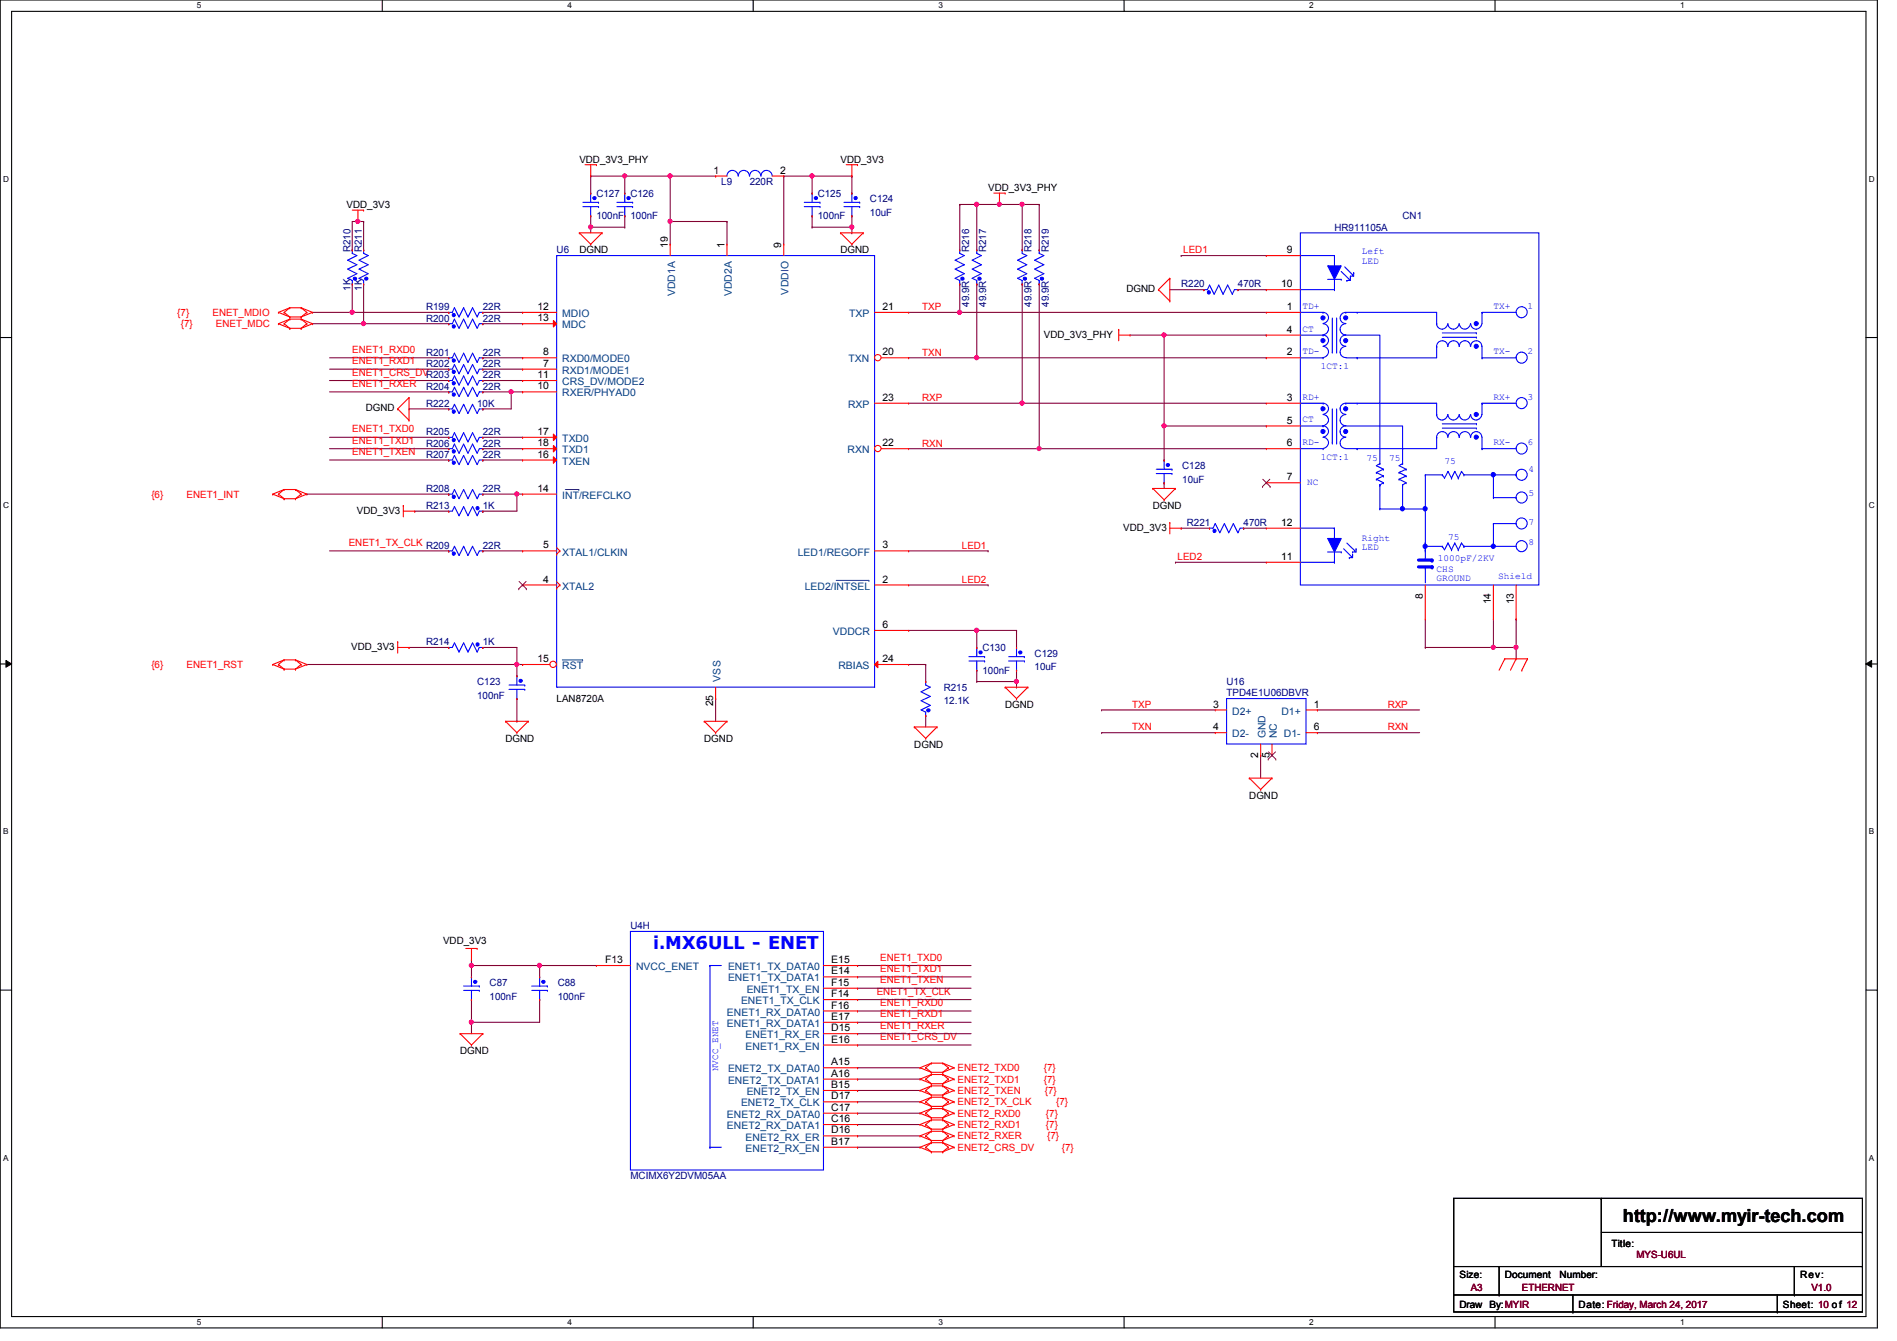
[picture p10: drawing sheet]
<svg xmlns="http://www.w3.org/2000/svg" width="297mm" height="210mm" viewBox="0 0 297 210" stroke-linecap="round" stroke-linejoin="round" font-family="sans-serif">
<defs><g id="words">
<text font-size="2.8" fill="#00f" x="102.3" y="148.5">i.MX6ULL - ENET</text>
<text font-size="2.8" x="254.1" y="191.3">http://www.myir-tech.com</text>
<g font-size="1.6">
<text x="90.7" y="25.4">VDD_3V3_PHY</text>
<text x="111.7" y="27.2">1</text>
<text x="122.2" y="27.2">2</text>
<text x="131.6" y="25.4">VDD_3V3</text>
<text x="154.7" y="29.9">VDD_3V3_PHY</text>
<text x="54.3" y="32.6">VDD_3V3</text>
<text x="90.7" y="39.7">DGND</text>
<text x="104.6" y="38.8" transform="rotate(-90 104.6 38.8)">19</text>
<text x="113.5" y="38.8" transform="rotate(-90 113.5 38.8)">1</text>
<text x="122.3" y="38.8" transform="rotate(-90 122.3 38.8)">9</text>
<text x="131.6" y="39.7">DGND</text>
<text x="201.5" y="39.6">9</text>
<text x="176.4" y="45.7">DGND</text>
<text x="200.6" y="45">10</text>
<text x="84.2" y="48.5">12</text>
<text x="84.2" y="50.3">13</text>
<text x="138.2" y="48.5">21</text>
<text x="163.4" y="52.8">VDD_3V3_PHY</text>
<text x="201.5" y="48.5">1</text>
<text x="201.5" y="52.1">4</text>
<text x="84.2" y="59.2">11</text>
<text x="85" y="57.4">7</text>
<text x="85" y="55.6">8</text>
<text x="138.2" y="55.6">20</text>
<text x="201.5" y="55.6">2</text>
<text x="57.3" y="64.4">DGND</text>
<text x="84.2" y="61">10</text>
<text x="138.2" y="62.7">23</text>
<text x="201.5" y="62.7">3</text>
<text x="84.2" y="71.6">16</text>
<text x="84.2" y="68.1">17</text>
<text x="84.2" y="69.8">18</text>
<text x="138.2" y="69.8">22</text>
<text x="201.5" y="69.8">6</text>
<text x="201.5" y="66.3">5</text>
<text x="84.2" y="77">14</text>
<text x="201.5" y="75.2">7</text>
<text x="55.9" y="80.4">VDD_3V3</text>
<text x="175.9" y="83.1">VDD_3V3</text>
<text x="180.5" y="79.7">DGND</text>
<text x="200.6" y="82.3">12</text>
<text x="85" y="85.9">5</text>
<text x="138.2" y="85.9">3</text>
<text x="200.6" y="87.6">11</text>
<text x="85" y="91.2">4</text>
<text x="138.2" y="91.2">2</text>
<text x="222.8" y="93.7" transform="rotate(-90 222.8 93.7)">8</text>
<text x="233.5" y="94.6" transform="rotate(-90 233.5 94.6)">14</text>
<text x="237" y="94.6" transform="rotate(-90 237 94.6)">13</text>
<text x="55" y="101.7">VDD_3V3</text>
<text x="138.2" y="98.3">6</text>
<text x="84.2" y="103.6">15</text>
<text x="138.2" y="103.6">24</text>
<text x="87.2" y="109.9">LAN8720A</text>
<text x="111.7" y="110.6" transform="rotate(-90 111.7 110.6)">25</text>
<text x="157.4" y="110.8">DGND</text>
<text x="189.9" y="110.7">3</text>
<text x="205.7" y="110.7">1</text>
<text x="79.2" y="116.1">DGND</text>
<text x="110.3" y="116.1">DGND</text>
<text x="143.2" y="117">DGND</text>
<text x="189.9" y="114.3">4</text>
<text x="197" y="118.6" transform="rotate(-90 197 118.6)">2</text>
<text x="198.8" y="118.6" transform="rotate(-90 198.8 118.6)">5</text>
<text x="205.7" y="114.3">6</text>
<text x="195.6" y="125">DGND</text>
<text x="69.4" y="147.8">VDD_3V3</text>
<text x="94.7" y="150.7">F13</text>
<text x="130.2" y="150.7">E15</text>
<text x="130.2" y="152.5">E14</text>
<text x="130.2" y="154.3">F15</text>
<text x="130.2" y="159.6">E17</text>
<text x="130.2" y="156.1">F14</text>
<text x="130.2" y="161.4">D15</text>
<text x="130.2" y="157.9">F16</text>
<text x="72" y="165">DGND</text>
<text x="130.2" y="163.2">E16</text>
<text x="130.2" y="166.8">A15</text>
<text x="130.2" y="168.5">A16</text>
<text x="130.2" y="170.3">B15</text>
<text x="130.2" y="172.1">D17</text>
<text x="130.2" y="173.9">C17</text>
<text x="130.2" y="175.6">C16</text>
<text x="130.2" y="177.4">D16</text>
<text x="130.2" y="179.2">B17</text>
<text x="252.3" y="195.2">Title:</text>
<text x="228.5" y="200">Size:</text>
<text x="235.6" y="200">Document</text>
<text x="244.2" y="200">Number:</text>
<text x="281.9" y="200">Rev:</text>
<text x="228.5" y="204.7">Draw By:MYIR</text>
<text x="247.2" y="204.7">Date: Friday, March 24, 2017</text>
<text x="279.2" y="204.7">Sheet: 10 o f 12</text>
</g>
<g font-size="1.6" fill="#000080">
<text x="112.9" y="29">L9</text>
<text x="117.4" y="29">220R</text>
<text x="93.4" y="30.8">C127</text>
<text x="93.4" y="34.3">100nF 100nF</text>
<text x="98.7" y="30.8">C126</text>
<text x="128.1" y="30.8">C125</text>
<text x="128.1" y="34.3">100nF</text>
<text x="136.2" y="31.7">C124</text>
<text x="136.2" y="33.8">10uF</text>
<text x="219.6" y="34.3">CN1</text>
<text x="54.9" y="39.5" transform="rotate(-90 54.9 39.5)">R210</text>
<text x="56.6" y="39.5" transform="rotate(-90 56.6 39.5)">R211</text>
<text x="87.2" y="39.7">U6</text>
<text x="151.8" y="39.5" transform="rotate(-90 151.8 39.5)">R216</text>
<text x="154.4" y="39.5" transform="rotate(-90 154.4 39.5)">R217</text>
<text x="161.5" y="39.5" transform="rotate(-90 161.5 39.5)">R218</text>
<text x="164.2" y="39.5" transform="rotate(-90 164.2 39.5)">R219</text>
<text x="209" y="36.1">HR911105A</text>
<text x="54.9" y="45.5" transform="rotate(-90 54.9 45.5)">1K</text>
<text x="56.6" y="45.5" transform="rotate(-90 56.6 45.5)">1K</text>
<text x="185" y="45">R220</text>
<text x="193.8" y="45">470R</text>
<text x="66.7" y="48.6">R199</text>
<text x="66.7" y="50.3">R200</text>
<text x="75.6" y="48.6">22R</text>
<text x="75.6" y="50.3">22R</text>
<text x="151.8" y="48" transform="rotate(-90 151.8 48)">49.9R</text>
<text x="154.4" y="48" transform="rotate(-90 154.4 48)">49.9R</text>
<text x="161.5" y="48" transform="rotate(-90 161.5 48)">49.9R</text>
<text x="164.2" y="48" transform="rotate(-90 164.2 48)">49.9R</text>
<text x="66.7" y="59.2">R203</text>
<text x="66.7" y="55.7">R201</text>
<text x="66.7" y="57.4">R202</text>
<text x="75.6" y="59.2">22R</text>
<text x="75.6" y="55.7">22R</text>
<text x="75.6" y="57.4">22R</text>
<text x="66.7" y="63.7">R222</text>
<text x="66.7" y="61">R204</text>
<text x="74.7" y="63.7">10K</text>
<text x="75.6" y="61">22R</text>
<text x="66.7" y="68.1">R205</text>
<text x="66.7" y="69.9">R206</text>
<text x="66.7" y="71.7">R207</text>
<text x="75.6" y="68.1">22R</text>
<text x="75.6" y="69.9">22R</text>
<text x="75.6" y="71.7">22R</text>
<text x="66.7" y="77">R208</text>
<text x="75.6" y="77">22R</text>
<text x="185.1" y="73.4">C128</text>
<text x="185.1" y="75.6">10uF</text>
<text x="66.7" y="79.7">R213</text>
<text x="75.6" y="79.7">1K</text>
<text x="185.8" y="82.3">R221</text>
<text x="194.7" y="82.3">470R</text>
<text x="66.7" y="85.9">R209</text>
<text x="75.6" y="85.9">22R</text>
<text x="66.7" y="101">R214</text>
<text x="75.6" y="101">1K</text>
<text x="153.8" y="101.9">C130</text>
<text x="74.7" y="107.2">C123</text>
<text x="153.8" y="105.5">100nF</text>
<text x="162" y="102.8">C129</text>
<text x="162" y="104.9">10uF</text>
<text x="192.1" y="107.2">U16</text>
<text x="74.7" y="109.3">100nF</text>
<text x="147.8" y="108.1">R215</text>
<text x="147.8" y="110.2">12.1K</text>
<text x="192.1" y="109">TPD4E1U06DBVR</text>
<text x="98.7" y="145.5">U4H</text>
<text x="76.7" y="154.3">C87</text>
<text x="87.3" y="154.3">C88</text>
<text x="76.7" y="156.5">100nF</text>
<text x="87.3" y="156.5">100nF</text>
<text x="98.7" y="184.6">MCIMX6Y2DVM05AA</text>
</g>
<g font-size="1.6" fill="#f00">
<text x="185.3" y="39.7">LED1</text>
<text x="27.8" y="49.4">{7}</text>
<text x="28.3" y="51.2">{7}</text>
<text x="33.3" y="49.4">ENET_MDIO</text>
<text x="33.8" y="51.2">ENET_MDC</text>
<text x="144.4" y="48.6">TXP</text>
<text x="55.2" y="55.2">ENET1_RXD0</text>
<text x="55.2" y="57">ENET1_RXD1</text>
<text x="55.2" y="58.8">ENET1_CRS_DV</text>
<text x="144.4" y="55.7">TXN</text>
<text x="55.2" y="60.6">ENET1_RXER</text>
<text x="144.4" y="62.8">RXP</text>
<text x="55.2" y="67.7">ENET1_TXD0</text>
<text x="55.2" y="69.5">ENET1_TXD1</text>
<text x="55.2" y="71.2">ENET1_TXEN</text>
<text x="144.4" y="69.9">RXN</text>
<text x="23.7" y="77.9">{6}</text>
<text x="29.2" y="77.9">ENET1_INT</text>
<text x="54.6" y="85.5">ENET1_TX_CLK</text>
<text x="150.6" y="85.9">LED1</text>
<text x="184.4" y="87.7">LED2</text>
<text x="150.6" y="91.2">LED2</text>
<text x="23.7" y="104.6">{6}</text>
<text x="29.2" y="104.6">ENET1_RST</text>
<text x="177.3" y="110.8">TXP</text>
<text x="217.3" y="110.8">RXP</text>
<text x="177.3" y="114.3">TXN</text>
<text x="217.3" y="114.3">RXN</text>
<text x="137.3" y="155.7">ENET1_TX_CLK</text>
<text x="137.8" y="150.4">ENET1_TXD0</text>
<text x="137.8" y="152.1">ENET1_TXD1</text>
<text x="137.8" y="153.9">ENET1_TXEN</text>
<text x="137.8" y="157.5">ENET1_RXD0</text>
<text x="137.8" y="159.3">ENET1_RXD1</text>
<text x="137.8" y="161">ENET1_RXER</text>
<text x="137.8" y="162.8">ENET1_CRS_DV</text>
<text x="149.9" y="167.7">ENET2_TXD0</text>
<text x="163.4" y="167.7">{7}</text>
<text x="149.9" y="169.5">ENET2_TXD1</text>
<text x="149.9" y="171.2">ENET2_TXEN</text>
<text x="149.9" y="173">ENET2_TX_CLK</text>
<text x="163.4" y="169.5">{7}</text>
<text x="163.6" y="171.2">{7}</text>
<text x="165.4" y="173">{7}</text>
<text x="149.9" y="174.8">ENET2_RXD0</text>
<text x="149.9" y="176.6">ENET2_RXD1</text>
<text x="149.9" y="178.4">ENET2_RXER</text>
<text x="163.8" y="174.8">{7}</text>
<text x="163.8" y="176.6">{7}</text>
<text x="164" y="178.4">{7}</text>
<text x="149.9" y="180.1">ENET2_CRS_DV</text>
<text x="166.3" y="180.1">{7}</text>
</g>
<g font-size="1.6" fill="#004080">
<text x="105.7" y="46.4" transform="rotate(-90 105.7 46.4)">VDD1A</text>
<text x="114.6" y="46.4" transform="rotate(-90 114.6 46.4)">VDD2A</text>
<text x="123.5" y="46.1" transform="rotate(-90 123.5 46.1)">VDDIO</text>
<text x="88.1" y="49.6">MDIO</text>
<text x="88.1" y="51.4">MDC</text>
<text x="133" y="49.6">TXP</text>
<text x="88.1" y="58.5">RXD1/MODE1</text>
<text x="88.1" y="56.7">RXD0/MODE0</text>
<text x="132.9" y="56.7">TXN</text>
<text x="88.1" y="60.3">CRS_DV/MODE2</text>
<text x="88.1" y="62.1">RXER/PHYAD0</text>
<text x="132.8" y="63.8">RXP</text>
<text x="88.1" y="69.2">TXD0</text>
<text x="88.1" y="71">TXD1</text>
<text x="132.7" y="71">RXN</text>
<text x="88.1" y="72.7">TXEN</text>
<text x="88.1" y="78.1">INT/REFCLKO</text>
<text x="88.1" y="87">XTAL1/CLKIN</text>
<text x="124.9" y="87">LED1/REGOFF</text>
<text x="88.1" y="92.3">XTAL2</text>
<text x="126" y="92.3">LED2/INTSEL</text>
<text x="130.4" y="99.4">VDDCR</text>
<text x="88.1" y="104.7">RST</text>
<text x="112.8" y="106.7" transform="rotate(-90 112.8 106.7)">VSS</text>
<text x="131.3" y="104.7">RBIAS</text>
<text x="193" y="111.8">D2+</text>
<text x="200.7" y="111.8">D1+</text>
<text x="193" y="115.4">D2-</text>
<text x="198.2" y="115.6" transform="rotate(-90 198.2 115.6)">GND</text>
<text x="199.9" y="115.6" transform="rotate(-90 199.9 115.6)">NC</text>
<text x="201" y="115.4">D1-</text>
<text x="99.6" y="151.8">NVCC_ENET</text>
<text x="114" y="151.8">ENET1_TX_DATA0</text>
<text x="114" y="153.6">ENET1_TX_DATA1</text>
<text x="116.9" y="155.4">ENET1_TX_EN</text>
<text x="113.8" y="160.7">ENET1_RX_DATA1</text>
<text x="113.8" y="159">ENET1_RX_DATA0</text>
<text x="116" y="157.2">ENET1_TX_CLK</text>
<text x="114" y="167.9">ENET2_TX_DATA0</text>
<text x="116.8" y="162.5">ENET1_RX_ER</text>
<text x="116.8" y="164.3">ENET1_RX_EN</text>
<text x="114" y="169.6">ENET2_TX_DATA1</text>
<text x="116" y="173.2">ENET2_TX_CLK</text>
<text x="116.9" y="171.4">ENET2_TX_EN</text>
<text x="113.8" y="175">ENET2_RX_DATA0</text>
<text x="113.8" y="176.7">ENET2_RX_DATA1</text>
<text x="116.8" y="178.5">ENET2_RX_ER</text>
<text x="116.8" y="180.3">ENET2_RX_EN</text>
</g>
<g font-size="1.6" fill="#800000">
<text x="256.2" y="196.8">MYS-U6UL</text>
<text x="230.3" y="202">A3</text>
<text x="238.3" y="202">ETHERNET</text>
<text x="283.6" y="202">V1.0</text>
</g>
<g font-size="1.5" fill="#00f">
<text x="213.2" y="39.8">Left</text>
<text x="213.2" y="41.3">LED</text>
<text x="204" y="48.3">TD+</text>
<text x="204" y="51.9">CT</text>
<text x="233.8" y="48.3">TX+</text>
<text x="239.2" y="48.3">1</text>
<text x="204" y="55.5">TD-</text>
<text x="206.8" y="57.8">1CT:1</text>
<text x="233.8" y="55.5">TX-</text>
<text x="239.2" y="55.5">2</text>
<text x="204" y="62.6">RD+</text>
<text x="233.8" y="62.6">RX+</text>
<text x="239.2" y="62.6">3</text>
<text x="204" y="69.7">RD-</text>
<text x="204" y="66.1">CT</text>
<text x="233.8" y="69.7">RX-</text>
<text x="239.2" y="69.7">6</text>
<text x="204.7" y="75.9">NC</text>
<text x="206.8" y="72">1CT:1</text>
<text x="213.9" y="72.2">75</text>
<text x="217.5" y="72.2">75</text>
<text x="226.2" y="72.7">75</text>
<text x="239.3" y="74">4</text>
<text x="239.3" y="77.7">5</text>
<text x="239.3" y="82.1">7</text>
<text x="213.2" y="84.6">Right</text>
<text x="213.2" y="86.1">LED</text>
<text x="225" y="89.6">CHS</text>
<text x="225.1" y="87.8">1000pF/2KV</text>
<text x="226.7" y="84.5">75</text>
<text x="239.3" y="85.3">8</text>
<text x="225" y="91">GROUND</text>
<text x="234.6" y="90.7">Shield</text>
<text x="112.4" y="167.7" transform="rotate(-90 112.4 167.7)">NVCC_ENET</text>
</g>
<g font-size="1.3">
<text x="30.8" y="1.3">5</text>
<text x="88.9" y="1.3">4</text>
<text x="146.9" y="1.3">3</text>
<text x="205" y="1.3">2</text>
<text x="263.1" y="1.3">1</text>
<text x=".5" y="28.4">D</text>
<text x="292.6" y="28.4">D</text>
<text x=".5" y="79.5">C</text>
<text x="292.6" y="79.5">C</text>
<text x=".5" y="130.6">B</text>
<text x="292.6" y="130.6">B</text>
<text x=".5" y="181.7">A</text>
<text x="292.6" y="181.7">A</text>
<text x="30.8" y="207.4">5</text>
<text x="88.9" y="207.4">4</text>
<text x="146.9" y="207.4">3</text>
<text x="205" y="207.4">2</text>
<text x="263.1" y="207.4">1</text>
</g>
</g></defs>
<path d="M0 0h294v207.9h-294zM1.8 1.8h290.4v204.3h-290.4z" fill="none" stroke="#000" stroke-width=".17"/>
<g fill="#fff">
<path d="M30.8 .2h.7v1.4h-.7z"/>
<path d="M30.8 206.2h.7v1.4h-.7z"/>
</g>
<path d="M59.9 0v1.8M59.9 206.1v1.8" fill="none" stroke="#000" stroke-width=".17"/>
<g fill="#fff">
<path d="M88.9 .2h.6v1.4h-.6z"/>
<path d="M88.9 206.2h.6v1.4h-.6z"/>
</g>
<path d="M117.9 0v1.8M117.9 206.1v1.8" fill="none" stroke="#000" stroke-width=".17"/>
<g fill="#fff">
<path d="M146.9 .2h.7v1.4h-.7z"/>
<path d="M146.9 206.2h.7v1.4h-.7z"/>
</g>
<path d="M176 0v1.8M176 206.1v1.8" fill="none" stroke="#000" stroke-width=".17"/>
<g fill="#fff">
<path d="M205 .2h.7v1.4h-.7z"/>
<path d="M205 206.2h.7v1.4h-.7z"/>
</g>
<path d="M234.1 0v1.8M234.1 206.1v1.8" fill="none" stroke="#000" stroke-width=".17"/>
<g fill="#fff">
<path d="M263.1 .2h.7v1.4h-.7z"/>
<path d="M263.1 206.2h.7v1.4h-.7z"/>
<path d="M.5 27.3h.9v1.4h-.9z"/>
<path d="M292.6 27.3h.9v1.4h-.9z"/>
<path d="M.5 78.4h.9v1.4h-.9z"/>
<path d="M292.6 78.4h.9v1.4h-.9z"/>
</g>
<path d="M0 52.8h1.8M292.2 52.8h1.8" fill="none" stroke="#000" stroke-width=".17"/>
<g fill="#fff">
<path d="M.5 129.5h.8v1.4h-.8z"/>
<path d="M292.6 129.5h.9v1.4h-.9z"/>
</g>
<path d="M0 103.9h1.8M292.2 103.9h1.8" fill="none" stroke="#000" stroke-width=".17"/>
<path d="M.9 103.4l.9 .5-.9 .5zM292.2 103.9l.9-.5v1z" fill="#000"/>
<path d="M.9 103.4l.9 .5-.9 .5zM292.2 103.9l.9-.5v1z" fill="none" stroke="#000" stroke-width=".16"/>
<g fill="#fff">
<path d="M.5 180.5h.8v1.4h-.8z"/>
<path d="M292.6 180.5h.9v1.4h-.9z"/>
</g>
<path d="M0 155h1.8M292.2 155h1.8" fill="none" stroke="#000" stroke-width=".17"/>
<path d="M73.8 151.1h.1M73.8 151.1h19.6M73.8 151.1v1.8M84.5 156.5h.1M84.5 151.1h.1M84.5 151.1v1.8M84.5 156.5v3.5" fill="none" stroke="#800040" stroke-width=".17"/>
<circle cx="84.5" cy="151.1" r=".32" fill="#f0f"/>
<circle cx="84.5" cy="151.1" r=".32" fill="none" stroke="#f0f" stroke-width=".17"/>
<circle cx="73.8" cy="151.1" r=".32" fill="#f0f"/>
<circle cx="73.8" cy="151.1" r=".32" fill="none" stroke="#f0f" stroke-width=".17"/>
<path d="M73.8 156.5h.1M73.8 156.5v5.3M73.8 160h.1M73.8 160h10.7" fill="none" stroke="#800040" stroke-width=".17"/>
<circle cx="73.8" cy="160" r=".32" fill="#f0f"/>
<circle cx="73.8" cy="160" r=".32" fill="none" stroke="#f0f" stroke-width=".17"/>
<g fill="none" stroke="#800040" stroke-width=".17">
<path d="M48.9 48.9h6.3M48.9 50.7h8M51.6 56h18.7M51.6 57.8h18.7M51.6 59.6h18.7M55.2 48.9h.1M56.9 50.7h.1M70.3 56h.1M70.3 57.8h.1M70.3 59.6h.1M51.6 68.5h18.7M51.6 70.2h18.7"/>
<path d="M51.6 61.3h18.7M51.6 72h18.7M70.3 68.5h.1M70.3 70.2h.1M70.3 61.3h.1M70.3 72h.1M51.6 86.2h18.7M70.3 86.2h.1M112.1 109.3h.1M112.1 109.3v3.6M73.8 150.2h.1M73.8 150.2v.9"/>
<path d="M134.3 158.2h.1M134.3 151.1h.1M134.3 152.9h.1M134.3 156.5h.1M134.3 154.7h.1M134.3 158.2h17.8M134.3 151.1h17.8M134.3 152.9h17.8M134.3 156.5h17.8M134.3 154.7h17.8M134.3 160h.1M134.3 163.6h.1"/>
<path d="M134.3 161.8h.1M134.3 174.2h.1M134.3 176h.1M134.3 167.1h.1M134.3 168.9h.1M134.3 179.6h.1M134.3 172.5h.1M134.3 177.8h.1M134.3 170.7h.1M134.3 160h17.8M134.3 163.6h17.8M134.3 161.8h17.8"/>
<path d="M134.3 174.2h9.8M134.3 176h9.8M134.3 167.1h9.8M134.3 168.9h9.8M134.3 179.6h9.8M134.3 172.5h9.8M134.3 177.8h9.8M134.3 170.7h9.8"/>
</g>
<circle cx="56.9" cy="50.6" r=".32" fill="#f0f"/>
<circle cx="56.9" cy="50.6" r=".32" fill="none" stroke="#f0f" stroke-width=".17"/>
<g fill="none" stroke="#800040" stroke-width=".17">
<path d="M55.2 48.9h.1M55.2 48.9h15.1M55.2 44.4v4.5M70.3 48.9h.1M75.6 48.9h6.2M75.6 50.7h6.2M75.6 57.8h6.2M75.6 56h6.2M75.6 59.6h6.2M81.8 48.9h.1M81.8 50.7h.1M81.8 57.8h.1"/>
<path d="M81.8 56h.1M81.8 59.6h.1M48 77.3h22.3M70.3 77.3h.1M75.6 61.3h4.4M75.6 70.2h6.2M75.6 68.5h6.2M75.6 72h6.2M75.6 77.3h5.3M80 61.3h.1M80.9 77.3h.1M81.8 70.2h.1"/>
<path d="M81.8 68.5h.1M81.8 72h.1M75.6 86.2h6.2M81.8 86.2h.1M48 104h32.9M80.9 104h.1"/>
</g>
<circle cx="55.1" cy="48.9" r=".32" fill="#f0f"/>
<circle cx="55.1" cy="48.9" r=".32" fill="none" stroke="#f0f" stroke-width=".17"/>
<path d="M55.2 39.1h.1M56 34.7h.1M56.9 34.7h.1M56.9 34.7h-1.7v4.4" fill="none" stroke="#800040" stroke-width=".17"/>
<circle cx="56" cy="34.6" r=".32" fill="#f0f"/>
<circle cx="56" cy="34.6" r=".32" fill="none" stroke="#f0f" stroke-width=".17"/>
<path d="M56.9 39.1h.1M56.9 34.7v4.4M56.9 50.7h.1M56.9 44.4v6.3M56.9 50.7h13.4M70.3 50.7h.1M80.9 77.3h.1M80.9 77.3v2.7h-5.3M64.9 80h.1M64.9 80h5.4M75.6 80h.1" fill="none" stroke="#800040" stroke-width=".17"/>
<circle cx="80.9" cy="77.3" r=".32" fill="#f0f"/>
<circle cx="80.9" cy="77.3" r=".32" fill="none" stroke="#f0f" stroke-width=".17"/>
<path d="M80.9 77.3h.9M81.8 77.3h.1M64 101.3h.1M64 101.3h6.3M75.6 101.3h.1M75.6 101.3h5.3v4.5M80.9 104h.1M80.9 104h.9M81.8 104h.1" fill="none" stroke="#800040" stroke-width=".17"/>
<circle cx="80.9" cy="104" r=".32" fill="#f0f"/>
<circle cx="80.9" cy="104" r=".32" fill="none" stroke="#f0f" stroke-width=".17"/>
<path d="M122.7 27.6h.1M122.7 27.6v10.6M122.7 27.6h4.5M127.2 27.6h.1M127.2 27.6v2.6M133.4 27.6h.1M133.4 27.6v2.6M80.9 112.9h.1M80.9 109.3v3.6" fill="none" stroke="#800040" stroke-width=".17"/>
<circle cx="127.1" cy="27.5" r=".32" fill="#f0f"/>
<circle cx="127.1" cy="27.5" r=".32" fill="none" stroke="#f0f" stroke-width=".17"/>
<path d="M127.2 35.6h.1M127.2 27.6h6.2M127.2 33.8v1.8M127.2 35.6h6.2M133.4 27.6h.1M133.4 35.6h.1" fill="none" stroke="#800040" stroke-width=".17"/>
<circle cx="133.4" cy="35.5" r=".32" fill="#f0f"/>
<circle cx="133.4" cy="35.5" r=".32" fill="none" stroke="#f0f" stroke-width=".17"/>
<path d="M104.9 34.7h.1M104.9 34.7h8.9M113.8 34.7h.1M113.8 34.7v3.5M133.4 33.8h.1M133.4 36.4h.1M133.4 33.8v2.6" fill="none" stroke="#800040" stroke-width=".17"/>
<circle cx="104.9" cy="34.6" r=".32" fill="#f0f"/>
<circle cx="104.9" cy="34.6" r=".32" fill="none" stroke="#f0f" stroke-width=".17"/>
<path d="M104.9 38.2h.1M104.9 27.6h.1M104.9 27.6v10.6" fill="none" stroke="#800040" stroke-width=".17"/>
<circle cx="104.9" cy="27.5" r=".32" fill="#f0f"/>
<circle cx="104.9" cy="27.5" r=".32" fill="none" stroke="#f0f" stroke-width=".17"/>
<path d="M92.5 27.6h.1M92.5 27.6h5.3M92.5 27.6v2.6M97.8 27.6h.1M97.8 27.6v2.6M104.9 27.6h7.2M112.1 27.6h.1" fill="none" stroke="#800040" stroke-width=".17"/>
<circle cx="97.8" cy="27.5" r=".32" fill="#f0f"/>
<circle cx="97.8" cy="27.5" r=".32" fill="none" stroke="#f0f" stroke-width=".17"/>
<path d="M92.5 35.6h.1M92.5 35.6h5.3M97.8 35.6h.1M97.8 27.6h7.1M97.8 33.8v1.8M104.9 27.6h.1" fill="none" stroke="#800040" stroke-width=".17"/>
<circle cx="92.5" cy="35.5" r=".32" fill="#f0f"/>
<circle cx="92.5" cy="35.5" r=".32" fill="none" stroke="#f0f" stroke-width=".17"/>
<path d="M92.5 35.6h.1M92.5 33.8v2.6M142.3 48.9h8M150.3 48.9h.1M142.3 104h2.6M144.9 104h.1M144.9 106.7h.1M144.9 112h.1M144.9 104v2.7M144.9 112v1.8" fill="none" stroke="#800040" stroke-width=".17"/>
<circle cx="150.3" cy="48.9" r=".32" fill="#f0f"/>
<circle cx="150.3" cy="48.9" r=".32" fill="none" stroke="#f0f" stroke-width=".17"/>
<path d="M142.3 56h10.6M152.9 56h.1" fill="none" stroke="#800040" stroke-width=".17"/>
<circle cx="152.9" cy="56" r=".32" fill="#f0f"/>
<circle cx="152.9" cy="56" r=".32" fill="none" stroke="#f0f" stroke-width=".17"/>
<path d="M142.3 63.1h17.8M160.1 63.1h.1" fill="none" stroke="#800040" stroke-width=".17"/>
<circle cx="160" cy="63.1" r=".32" fill="#f0f"/>
<circle cx="160" cy="63.1" r=".32" fill="none" stroke="#f0f" stroke-width=".17"/>
<path d="M142.3 70.2h20.4M162.7 70.2h.1" fill="none" stroke="#800040" stroke-width=".17"/>
<circle cx="162.7" cy="70.2" r=".32" fill="#f0f"/>
<circle cx="162.7" cy="70.2" r=".32" fill="none" stroke="#f0f" stroke-width=".17"/>
<path d="M150.3 32h.1M150.3 32v7.1M150.3 32h2.6M156.5 32h.1M156.5 32h3.6M160.1 32h.1M160.1 32v7.1M162.7 32h.1M162.7 32v7.1" fill="none" stroke="#800040" stroke-width=".17"/>
<circle cx="160" cy="32" r=".32" fill="#f0f"/>
<circle cx="160" cy="32" r=".32" fill="none" stroke="#f0f" stroke-width=".17"/>
<path d="M152.9 32h.1M152.9 32v7.1M160.1 32h.1M160.1 32h2.6" fill="none" stroke="#800040" stroke-width=".17"/>
<circle cx="152.9" cy="32" r=".32" fill="#f0f"/>
<circle cx="152.9" cy="32" r=".32" fill="none" stroke="#f0f" stroke-width=".17"/>
<path d="M152.9 32h.1M152.9 32h3.6" fill="none" stroke="#800040" stroke-width=".17"/>
<circle cx="156.5" cy="32" r=".32" fill="#f0f"/>
<circle cx="156.5" cy="32" r=".32" fill="none" stroke="#f0f" stroke-width=".17"/>
<g fill="none" stroke="#800040" stroke-width=".17">
<path d="M150.3 44.4h.1M150.3 48.9h.1M150.3 44.4v4.5M150.3 48.9h48M152.9 44.4h.1M152.9 56h.1M152.9 44.4v11.6M152.9 56h45.4M160.1 44.4h.1M160.1 44.4v18.7M162.7 44.4h.1M162.7 44.4v25.8"/>
<path d="M176.9 52.5h5.4M182.3 52.5h.1M182.3 52.5v14.2M160.1 63.1h.1M160.1 63.1h38.2M162.7 70.2h.1M162.7 70.2h35.6M182.3 66.7h.1"/>
</g>
<circle cx="182.3" cy="52.4" r=".32" fill="#f0f"/>
<circle cx="182.3" cy="52.4" r=".32" fill="none" stroke="#f0f" stroke-width=".17"/>
<circle cx="182.3" cy="66.6" r=".32" fill="#f0f"/>
<circle cx="182.3" cy="66.6" r=".32" fill="none" stroke="#f0f" stroke-width=".17"/>
<g fill="none" stroke="#800040" stroke-width=".17">
<path d="M182.3 52.5h16M183.2 45.3h5.3M185 40h.1M185 40h13.3M188.5 45.3h.1M193.8 45.3h4.5M198.3 52.5h.1M198.3 45.3h.1M182.3 72h.1M182.3 75.6h.1M182.3 75.6v.9M198.3 66.7h.1"/>
<path d="M198.3 66.7h-16v5.3M142.3 86.2h12.4M142.3 91.6h12.4M154.7 86.2h.1M154.7 91.6h.1M184.1 88h.1M184.1 88h14.2M185 82.7h.1M185 82.7h4.4M194.7 82.7h.1M194.7 82.7h3.6M223.2 96.9v4.4"/>
<path d="M223.2 101.3h.1M223.2 101.3h10.6M233.8 101.3h.1"/>
</g>
<circle cx="233.8" cy="101.3" r=".32" fill="#f0f"/>
<circle cx="233.8" cy="101.3" r=".32" fill="none" stroke="#f0f" stroke-width=".17"/>
<path d="M237.4 96.9h.1M237.4 96.9v4.4" fill="none" stroke="#800040" stroke-width=".17"/>
<circle cx="237.4" cy="101.3" r=".32" fill="#f0f"/>
<circle cx="237.4" cy="101.3" r=".32" fill="none" stroke="#f0f" stroke-width=".17"/>
<g fill="none" stroke="#800040" stroke-width=".17">
<path d="M152.9 98.7h.1M152.9 98.7v2.6M159.2 98.7h.1M159.2 98.7v2.6M233.8 96.9v4.4M152.9 106.7h.1M152.9 104.9v1.8M152.9 106.7h6.3M159.2 106.7h.1M159.2 104.9h.1M159.2 104.9v1.8M233.8 101.3h.1"/>
<path d="M233.8 101.3h3.6M237.4 101.3h.1M237.4 101.3v1.8"/>
</g>
<circle cx="159.1" cy="106.7" r=".32" fill="#f0f"/>
<circle cx="159.1" cy="106.7" r=".32" fill="none" stroke="#f0f" stroke-width=".17"/>
<path d="M142.3 98.7h10.6M152.9 98.7h.1M159.2 107.6h.1M159.2 106.7v.9" fill="none" stroke="#800040" stroke-width=".17"/>
<circle cx="152.9" cy="98.7" r=".32" fill="#f0f"/>
<circle cx="152.9" cy="98.7" r=".32" fill="none" stroke="#f0f" stroke-width=".17"/>
<path d="M64 64h.1M64 64h6.3M75.6 64h.1M80 61.3h.1M80 61.3v2.7h-4.4M80 61.3h1.8M81.8 61.3h.1M152.9 98.7h6.3M159.2 98.7h.1" fill="none" stroke="#800040" stroke-width=".17"/>
<circle cx="80" cy="61.3" r=".32" fill="#f0f"/>
<circle cx="80" cy="61.3" r=".32" fill="none" stroke="#f0f" stroke-width=".17"/>
<path d="M172.5 111.1h.1M172.5 114.7h.1M172.5 111.1h17.8M172.5 114.7h17.8M197.4 118.2h.1M197.4 118.2v3.6M206.3 111.1h.1M206.3 114.7h.1M206.3 111.1h16M206.3 114.7h16" fill="none" stroke="#800040" stroke-width=".17"/>
<g fill="none" stroke="#f00" stroke-width=".17">
<path d="M55.2 32.9h1.7M56 34.7h.1M56 32.9v1.8M56.9 32.9h.1M90.7 36.4h.1M90.7 36.4h3.6M90.7 36.4l1.8 1.8M91.6 25.8h1.8M92.5 27.6h.1M92.5 38.2h.1M92.5 25.8v1.8M93.4 25.8h.1"/>
<path d="M94.3 36.4h.1M94.3 36.4l-1.8 1.8M131.6 36.4h.1M131.6 36.4h3.6M131.6 36.4l1.8 1.8M132.5 25.8h1.8M133.4 27.6h.1M133.4 38.2h.1M133.4 25.8v1.8M134.3 25.8h.1M135.2 36.4h.1M135.2 36.4l-1.8 1.8"/>
<path d="M155.6 30.2h1.8M156.5 32h.1M156.5 30.2v1.8M157.4 30.2h.1M43.6 48.9h.1M43.6 50.7h.1M43.6 48.9l1.8 .7M43.6 50.7l1.8 .7M44.5 48.9h.1M44.5 50.7h.1M44.5 48.9l.9 .7M44.5 50.7l.9 .7"/>
<path d="M45.4 49.6h.1M45.4 48.2h.1M45.4 51.4h.1M45.4 50h.1M45.4 49.6h1.8M45.4 48.2h1.8M45.4 48.2l-1.8 .7M45.4 48.2l-.9 .7M45.4 51.4h1.8M45.4 50h1.8M45.4 50l-1.8 .7M45.4 50l-.9 .7"/>
<path d="M47.2 48.2h.1M47.2 49.6h.1M47.2 50h.1M47.2 51.4h.1M47.2 48.2l1.7 .7M47.2 48.2l.8 .7M47.2 50l1.7 .7M47.2 50l.8 .7M48 48.9h.1M48 50.7h.1M48 48.9l-.8 .7M48 50.7l-.8 .7"/>
<path d="M48.9 48.9h.1M48.9 50.7h.1M48.9 48.9l-1.7 .7M48.9 50.7l-1.7 .7M175.2 51.6h.1M175.2 52.5h1.7M175.2 51.6v1.7M176.9 52.5h.1M181.4 45.3h.1M181.4 45.3l1.8 1.8M183.2 47.1h.1M183.2 43.6h.1"/>
<path d="M183.2 43.6l-1.8 1.7M183.2 43.6v3.5M42.7 77.3h.1M42.7 77.3l1.8 .8M43.6 77.3h.1M43.6 77.3l.9 .8M44.5 78.1h.1M44.5 76.6h.1M44.5 78.1h1.8M44.5 76.6h1.8M44.5 76.6l-1.8 .7M44.5 76.6l-.9 .7"/>
<path d="M46.3 76.6h.1M46.3 78.1h.1M46.3 76.6l1.7 .7M46.3 76.6l.9 .7M47.2 77.3h.1M47.2 77.3l-.9 .8M48 77.3h.1M48 77.3l-1.7 .8M62.3 64h.1M62.3 64l1.7 1.8M63.2 79.1h.1M63.2 79.1v1.8"/>
<path d="M64 65.8h.1M64 62.2h.1M64 62.2v3.6M64 62.2l-1.7 1.8M180.5 76.5h.1M180.5 76.5h3.6M180.5 76.5l1.8 1.7M182.3 78.2h.1M184.1 76.5h.1M184.1 76.5l-1.8 1.7M63.2 80h1.7M64.9 80h.1"/>
<path d="M183.2 81.8h.1M183.2 81.8v1.8M183.2 82.7h1.8M185 82.7h.1M42.7 104h.1M42.7 104l1.8 .7M43.6 104h.1M43.6 104l.9 .7M44.5 104.7h.1M44.5 103.3h.1M44.5 104.7h1.8M44.5 103.3h1.8"/>
<path d="M44.5 103.3l-1.8 .7M44.5 103.3l-.9 .7M46.3 103.3h.1M46.3 104.7h.1M46.3 103.3l1.7 .7M46.3 103.3l.9 .7M47.2 104h.1M47.2 104l-.9 .7M48 104h.1M48 104l-1.7 .7M62.3 100.5h.1M62.3 101.3h1.7"/>
<path d="M62.3 100.5v1.7M64 101.3h.1M79.2 112.9h.1M79.2 112.9h3.5M79.2 112.9l1.7 1.8M80.9 114.7h.1M82.7 112.9h.1M82.7 112.9l-1.8 1.8M110.3 112.9h.1M110.3 112.9h3.5M110.3 112.9l1.8 1.8M112.1 114.7h.1"/>
<path d="M113.8 112.9h.1M113.8 112.9l-1.7 1.8M143.2 113.8h.1M143.2 113.8h3.5M143.2 113.8l1.7 1.8M144.9 115.6h.1M146.7 113.8h.1M146.7 113.8l-1.8 1.8M157.4 107.6h.1M157.4 107.6h3.5M157.4 107.6l1.8 1.7M159.2 109.3h.1"/>
<path d="M160.9 107.6h.1M160.9 107.6l-1.7 1.7M235.6 103.1h.1M235.6 103.1l-.9 1.8M235.6 103.1h3.6M237.4 103.1h.1M237.4 103.1l-.9 1.8M238.3 104.9h.1M239.2 103.1h.1M239.2 103.1l-.9 1.8M195.6 121.8h.1M195.6 121.8h3.6"/>
<path d="M195.6 121.8l1.8 1.8M197.4 123.6h.1M199.2 121.8h.1M199.2 121.8l-1.8 1.8M72.9 148.5h1.8M73.8 150.2h.1M73.8 148.5v1.7M74.7 148.5h.1M72 161.8h.1M72 161.8h3.6M72 161.8l1.8 1.8M73.8 163.6h.1"/>
<path d="M75.6 161.8h.1M75.6 161.8l-1.8 1.8M144.1 167.1h.1M144.1 168.9h.1M144.1 170.7h.1M144.1 172.5h.1M144.1 174.2h.1M144.1 176h.1M144.1 177.8h.1M144.1 179.6h.1M144.1 167.1l1.7 .8M144.1 168.9l1.7 .7"/>
<path d="M144.1 170.7l1.7 .7M144.1 172.5l1.7 .7M144.1 174.2l1.7 .8M144.1 176l1.7 .7M144.1 177.8l1.7 .7M144.1 179.6l1.7 .7M144.9 167.1h.1M144.9 168.9h.1M144.9 170.7h.1M144.9 172.5h.1M144.9 174.2h.1M144.9 176h.1"/>
<path d="M144.9 177.8h.1M144.9 179.6h.1M144.9 167.1l.9 .8M144.9 168.9l.9 .7M144.9 170.7l.9 .7M144.9 172.5l.9 .7M144.9 174.2l.9 .8M144.9 176l.9 .7M144.9 177.8l.9 .7M144.9 179.6l.9 .7M145.8 166.4h.1M145.8 167.9h.1"/>
<path d="M145.8 168.2h.1M145.8 169.6h.1M145.8 170h.1M145.8 171.4h.1M145.8 171.7h.1M145.8 173.2h.1M145.8 173.5h.1M145.8 175h.1M145.8 175.3h.1M145.8 176.7h.1M145.8 177.1h.1M145.8 178.5h.1"/>
<path d="M145.8 178.9h.1M145.8 167.9h1.8M145.8 166.4h1.8M145.8 166.4l-1.7 .7M145.8 166.4l-.9 .7M145.8 169.6h1.8M145.8 168.2h1.8M145.8 168.2l-1.7 .7M145.8 168.2l-.9 .7M145.8 171.4h1.8M145.8 170h1.8M145.8 170l-1.7 .7"/>
<path d="M145.8 170l-.9 .7M145.8 173.2h1.8M145.8 171.7h1.8M145.8 171.7l-1.7 .8M145.8 171.7l-.9 .8M145.8 175h1.8M145.8 173.5h1.8M145.8 173.5l-1.7 .7M145.8 173.5l-.9 .7M145.8 176.7h1.8M145.8 175.3h1.8M145.8 175.3l-1.7 .7"/>
<path d="M145.8 175.3l-.9 .7M145.8 178.5h1.8M145.8 177.1h1.8M145.8 177.1l-1.7 .7M145.8 177.1l-.9 .7M145.8 178.9h1.8M145.8 178.9l-1.7 .7M145.8 178.9l-.9 .7M147.6 167.9h.1M147.6 166.4h.1M147.6 169.6h.1M147.6 168.2h.1"/>
<path d="M147.6 171.4h.1M147.6 170h.1M147.6 173.2h.1M147.6 171.7h.1M147.6 175h.1M147.6 173.5h.1M147.6 176.7h.1M147.6 175.3h.1M147.6 178.5h.1M147.6 177.1h.1M147.6 178.9h.1M147.6 166.4l1.8 .7"/>
<path d="M147.6 166.4l.9 .7M147.6 168.2l1.8 .7M147.6 168.2l.9 .7M147.6 170l1.8 .7M147.6 170l.9 .7M147.6 171.7l1.8 .8M147.6 171.7l.9 .8M147.6 173.5l1.8 .7M147.6 173.5l.9 .7M147.6 175.3l1.8 .7M147.6 175.3l.9 .7M147.6 177.1l1.8 .7"/>
<path d="M147.6 177.1l.9 .7M147.6 178.9l1.8 .7M147.6 178.9l.9 .7M148.5 167.1h.1M148.5 168.9h.1M148.5 170.7h.1M148.5 172.5h.1M148.5 174.2h.1M148.5 176h.1M148.5 177.8h.1M148.5 179.6h.1M148.5 167.1l-.9 .8"/>
<path d="M148.5 168.9l-.9 .7M148.5 170.7l-.9 .7M148.5 172.5l-.9 .7M148.5 174.2l-.9 .8M148.5 176l-.9 .7M148.5 177.8l-.9 .7M148.5 179.6l-.9 .7M149.4 167.1h.1M149.4 168.9h.1M149.4 170.7h.1M149.4 172.5h.1M149.4 174.2h.1"/>
<path d="M149.4 176h.1M149.4 177.8h.1M149.4 179.6h.1M149.4 167.1l-1.8 .8M149.4 168.9l-1.8 .7M149.4 170.7l-1.8 .7M149.4 172.5l-1.8 .7M149.4 174.2l-1.8 .8M149.4 176l-1.8 .7M149.4 177.8l-1.8 .7M149.4 179.6l-1.8 .7M145.8 180.3h.1"/>
<path d="M145.8 180.3h1.8M147.6 180.3h.1"/>
</g>
<g fill="none" stroke="#000" stroke-width=".17">
<path d="M227.6 187.6h64v17.8h-64zM227.6 198.2h64M234.7 198.2v4.5M250.7 187.6h.1M250.7 187.6v10.6M250.7 192.9h40.9M281 198.2v4.5M291.6 198.2h.1M291.6 192.9h.1M227.6 202.7h.1M227.6 202.7h64M234.7 202.7h.1"/>
<path d="M246.3 205.4h.1M246.3 202.7v2.7M278.3 205.4h.1M278.3 202.7v2.7M281 202.7h.1"/>
</g>
<path d="M70.3 68.5h.1M70.3 68.5h.5l.4-.8 .7 1.5 .7-1.5 .7 1.5 .7-1.5 .7 1.5 .4-.7h.5M75.6 68.5h.1" fill="none" stroke="#00f" stroke-width=".17"/>
<path d="M70.9 68.7l.1-.1 .2 .1v.4h-.2h-.1z" fill-rule="evenodd" fill="#00f"/>
<path d="M152.9 39.1h.1M152.9 39.1v.6l.8 .3-1.5 .7 1.5 .7-1.5 .7 1.5 .7-1.5 .8 .7 .3v.5M152.9 44.4h.1M70.9 68.7l.1-.1 .2 .1v.4h-.2h-.1z" fill="none" stroke="#00f" stroke-width=".17"/>
<path d="M70.3 68.5h.1M75.6 68.5h.1" fill="none" stroke="#f00" stroke-width=".17"/>
<circle cx="153.4" cy="43.6" r=".25" fill="#00f"/>
<g fill="none" stroke="#00f" stroke-width=".17">
<path d="M70.3 86.2h.1M70.3 86.2h.5l.4-.7 .7 1.5 .7-1.5 .7 1.5 .7-1.5 .7 1.5 .4-.8h.5M75.6 86.2h.1"/>
<circle cx="153.4" cy="43.6" r=".25"/>
</g>
<path d="M152.9 39.1h.1M152.9 44.4h.1" fill="none" stroke="#f00" stroke-width=".17"/>
<path d="M70.9 86.5l.1-.1 .2 .1v.3l-.2 .1-.1-.1z" fill-rule="evenodd" fill="#00f"/>
<path d="M70.9 86.5l.1-.1 .2 .1v.3l-.2 .1-.1-.1zM72.6 155h2.5M72.6 154.3h2.5M73.8 152.9h.1M73.8 156.5h.1M73.8 152.9v1.4M73.8 155v1.5M75.1 155h.1M75.1 154.3h.1" fill="none" stroke="#00f" stroke-width=".17"/>
<path d="M70.3 86.2h.1M75.6 86.2h.1" fill="none" stroke="#f00" stroke-width=".17"/>
<circle cx="74.4" cy="153.7" r=".25" fill="#00f"/>
<g fill="none" stroke="#00f" stroke-width=".17">
<path d="M79.7 107.9h2.5M79.7 107.2h2.5M80.9 105.8h.1M80.9 109.3h.1M80.9 105.8v1.4M80.9 107.9v1.4M82.2 107.9h.1M82.2 107.2h.1"/>
<circle cx="74.4" cy="153.7" r=".25"/>
</g>
<path d="M73.8 152.9h.1M73.8 156.5h.1" fill="none" stroke="#f00" stroke-width=".17"/>
<circle cx="81.5" cy="106.6" r=".25" fill="#00f"/>
<g fill="none" stroke="#00f" stroke-width=".17">
<path d="M70.3 70.2h.1M70.3 70.2h.5l.4-.7 .7 1.5 .7-1.5 .7 1.5 .7-1.5 .7 1.5 .4-.8h.5M75.6 70.2h.1"/>
<circle cx="81.5" cy="106.6" r=".25"/>
</g>
<path d="M80.9 105.8h.1M80.9 109.3h.1" fill="none" stroke="#f00" stroke-width=".17"/>
<path d="M70.9 70.5l.1-.1 .2 .1v.3l-.2 .1-.1-.1z" fill-rule="evenodd" fill="#00f"/>
<path d="M160.1 39.1h.1M160.1 39.1v.6l.7 .3-1.5 .7 1.5 .7-1.5 .7 1.5 .7-1.5 .8 .8 .3v.5M160.1 44.4h.1M70.9 70.5l.1-.1 .2 .1v.3l-.2 .1-.1-.1z" fill="none" stroke="#00f" stroke-width=".17"/>
<path d="M70.3 70.2h.1M75.6 70.2h.1" fill="none" stroke="#f00" stroke-width=".17"/>
<circle cx="160.5" cy="43.6" r=".25" fill="#00f"/>
<g fill="none" stroke="#00f" stroke-width=".17">
<path d="M56.9 39.1h.1M56.9 39.1v.6l.8 .3-1.5 .7 1.5 .7-1.5 .7 1.5 .7-1.5 .8 .7 .3v.5M56.9 44.4h.1"/>
<circle cx="160.5" cy="43.6" r=".25"/>
</g>
<path d="M160.1 39.1h.1M160.1 44.4h.1" fill="none" stroke="#f00" stroke-width=".17"/>
<circle cx="57.4" cy="43.6" r=".25" fill="#00f"/>
<g fill="none" stroke="#00f" stroke-width=".17">
<path d="M162.7 39.1h.1M162.7 39.1v.6l.7 .3-1.4 .7 1.4 .7-1.4 .7 1.4 .7-1.4 .8 .7 .3v.5M162.7 44.4h.1"/>
<circle cx="57.4" cy="43.6" r=".25"/>
</g>
<path d="M56.9 39.1h.1M56.9 44.4h.1" fill="none" stroke="#f00" stroke-width=".17"/>
<circle cx="163.2" cy="43.6" r=".25" fill="#00f"/>
<g fill="none" stroke="#00f" stroke-width=".17">
<path d="M70.3 64h.1M70.3 64h.5l.4-.7 .7 1.4 .7-1.4 .7 1.4 .7-1.4 .7 1.4 .4-.7h.5M75.6 64h.1"/>
<circle cx="163.2" cy="43.6" r=".25"/>
</g>
<path d="M162.7 39.1h.1M162.7 44.4h.1" fill="none" stroke="#f00" stroke-width=".17"/>
<path d="M70.9 64.2h.1l.2 .1v.3l-.2 .1-.1-.1z" fill-rule="evenodd" fill="#00f"/>
<path d="M70.9 64.2h.1l.2 .1v.3l-.2 .1-.1-.1zM70.3 80h.1M70.3 80h.5l.4-.7 .7 1.4 .7-1.4 .7 1.4 .7-1.4 .7 1.4 .4-.7h.5M75.6 80h.1" fill="none" stroke="#00f" stroke-width=".17"/>
<path d="M70.3 64h.1M75.6 64h.1" fill="none" stroke="#f00" stroke-width=".17"/>
<path d="M74.6 79.4l.2-.1 .2 .1-.1 .3-.1 .1-.2-.1z" fill-rule="evenodd" fill="#00f"/>
<path d="M74.6 79.4l.2-.1 .2 .1-.1 .3-.1 .1-.2-.1zM83.3 155h2.4M83.3 154.3h2.4M84.5 152.9h.1M84.5 156.5h.1M84.5 152.9v1.4M84.5 155v1.5M85.7 155h.1M85.7 154.3h.1" fill="none" stroke="#00f" stroke-width=".17"/>
<path d="M70.3 80h.1M75.6 80h.1" fill="none" stroke="#f00" stroke-width=".17"/>
<circle cx="85.1" cy="153.7" r=".25" fill="#00f"/>
<g fill="none" stroke="#00f" stroke-width=".17">
<path d="M70.3 59.6h.1M70.3 59.6h.5l.4-.8 .7 1.5 .7-1.5 .7 1.5 .7-1.5 .7 1.5 .4-.7h.5M75.6 59.6h.1"/>
<circle cx="85.1" cy="153.7" r=".25"/>
</g>
<path d="M84.5 152.9h.1M84.5 156.5h.1" fill="none" stroke="#f00" stroke-width=".17"/>
<path d="M70.9 59.8l.1-.1 .2 .1v.4h-.2h-.1z" fill-rule="evenodd" fill="#00f"/>
<g fill="none" stroke="#00f" stroke-width=".17">
<path d="M70.9 59.8l.1-.1 .2 .1v.4h-.2h-.1zM203.6 48.9h3.6M203.6 52.5h3.6M203.6 56h3.6M207.2 48.9a.87 .87 0 0 1 .8 .9 .87 .87 0 0 1-.8 .8M207.2 50.7a.87 .87 0 0 1 .8 .8 .87 .87 0 0 1-.8 .9M207.2 52.5a.87 .87 0 0 1 .8 .8 .87 .87 0 0 1-.8 .9M207.2 54.2a.87 .87 0 0 1 .8 .9 .87 .87 0 0 1-.8 .9M207.2 48.9h.1M207.2 52.5h.1M207.2 56h.1M208.6 55.1h.1"/>
<path d="M208.6 49.8v5.3M209.3 55.1h.1M209.3 49.8v5.3M210.7 48.9a.87 .87 0 0 0-.9 .9 .87 .87 0 0 0 .9 .8M210.7 50.7a.87 .87 0 0 0-.9 .8 .87 .87 0 0 0 .9 .9M210.7 52.5a.87 .87 0 0 0-.9 .8 .87 .87 0 0 0 .9 .9M210.7 54.2a.87 .87 0 0 0-.9 .9 .87 .87 0 0 0 .9 .9M210.7 48.9h.1M210.7 48.9h14.3v1.8M212.5 56h.1M212.5 48.9h.1M225 50.7a.87 .87 0 0 0 .8 .8 .87 .87 0 0 0 .9-.8"/>
<path d="M225 54.2a.87 .87 0 0 1 .8-.9 .87 .87 0 0 1 .9 .9M225 50.7h.1M225 54.2h.1M225 54.2v1.8h-14.3M225.8 52.1h5.4M225.8 52.8h5.4M226.7 50.7a.87 .87 0 0 0 .9 .8 .87 .87 0 0 0 .9-.8M226.7 54.2a.87 .87 0 0 1 .9-.9 .87 .87 0 0 1 .9 .9M228.5 50.7a.87 .87 0 0 0 .9 .8 .87 .87 0 0 0 .8-.8M228.5 54.2a.87 .87 0 0 1 .9-.9 .87 .87 0 0 1 .8 .9M230.3 50.7a.87 .87 0 0 0 .9 .8 .87 .87 0 0 0 .8-.8M230.3 54.2a.87 .87 0 0 1 .9-.9 .87 .87 0 0 1 .8 .9"/>
<path d="M231.2 52.1h.1M231.2 52.8h.1M232.1 48.9h.1M232.1 56h.1M232.1 48.9v1.8M232.1 54.2v1.8M215.5 74h.1M215.5 75h.1M215.5 75l1.1 .6M215.5 74l1.1 .5M216.1 72.6h.1M216.1 75.9h.1"/>
<path d="M216.1 72.6l-.6 .3 1.1 .5M216.6 73.4h.1M216.6 75.6h.1M216.6 74.5h.1M216.6 73.4l-1.1 .6M216.6 74.5l-1.1 .5M216.6 75.6l-.5 .3M219.1 74h.1M219.1 75h.1M219.1 75l1.1 .6M219.1 74l1.1 .5M219.6 72.6h.1"/>
<path d="M219.6 75.9h.1M219.6 72.6l-.5 .3 1.1 .5M220.2 73.4h.1M220.2 75.6h.1M220.2 74.5h.1M220.2 73.4l-1.1 .6M220.2 74.5l-1.1 .5M220.2 75.6l-.6 .3M223.2 74.3h.1M223.2 74.3h2.6M225.8 74.3h.1M226.7 73.8h.1"/>
<path d="M226.7 73.8l-.5 1-.4-.5M226.7 73.8l.6 1M227.3 74.8h.1M227.8 73.8h.1M227.8 73.8l-.5 1M227.8 73.8l.5 1M228.3 74.8h.1M228.9 73.8h.1M228.9 73.8l-.6 1M228.9 73.8l.3 .5M229.2 74.3h.1M229.2 74.3h8.2"/>
<path d="M233.8 77.9h.1M233.8 77.9h3.6M233.8 74.3v3.6M237.4 77.9h.1M237.4 74.3h.1M226.7 85h.1M226.7 85l.6 1.1M226.7 85l-.5 1.1M227.3 86.1h.1M227.8 85h.1M227.8 85l-.5 1.1M227.8 85l.5 1.1"/>
<path d="M228.3 86.1h.1M228.9 85h.1M228.9 85l.3 .5M228.9 85l-.6 1.1M229.2 85.5h.1"/>
</g>
<path d="M70.3 59.6h.1M75.6 59.6h.1" fill="none" stroke="#f00" stroke-width=".17"/>
<circle cx="210.7" cy="49.8" r=".32" fill="#00f"/>
<circle cx="210.7" cy="49.8" r=".32" fill="none" stroke="#00f" stroke-width=".17"/>
<circle cx="210.7" cy="53.3" r=".32" fill="#00f"/>
<circle cx="210.7" cy="53.3" r=".32" fill="none" stroke="#00f" stroke-width=".17"/>
<circle cx="207.2" cy="49.8" r=".32" fill="#00f"/>
<circle cx="207.2" cy="49.8" r=".32" fill="none" stroke="#00f" stroke-width=".17"/>
<circle cx="207.2" cy="53.3" r=".32" fill="#00f"/>
<g fill="none" stroke="#00f" stroke-width=".17">
<path d="M207.2 63.1a.87 .87 0 0 1 .8 .9 .87 .87 0 0 1-.8 .9M210.7 66.7a.87 .87 0 0 0-.9 .8 .87 .87 0 0 0 .9 .9M210.7 68.5a.85 .85 0 0 0-.9 .8M212.5 63.1h.1M212.5 63.1h12.5M216.1 79.7h.1M216.1 79.7h7.1M225 68.5h.1M225 64.9a.85 .85 0 0 0 .8 .8M225 68.5v1.7M225.8 66.3h5.4M227.6 67.6a.85 .85 0 0 1 .9 .9"/>
<path d="M228.5 64.9a.87 .87 0 0 0 .9 .8 .87 .87 0 0 0 .8-.8M229.4 67.6a.85 .85 0 0 0-.9 .9M230.3 64.9a.85 .85 0 0 0 .9 .8M231.2 66.3h.1M232.1 70.2h.1M232.1 68.5v1.7"/>
<circle cx="207.2" cy="53.3" r=".32"/>
<circle cx="238.3" cy="48.9" r=".87"/>
<circle cx="238.3" cy="56" r=".87"/>
<circle cx="238.3" cy="70.2" r=".87"/>
<circle cx="238.3" cy="63.1" r=".87"/>
</g>
<circle cx="210.7" cy="64" r=".32" fill="#00f"/>
<g fill="none" stroke="#00f" stroke-width=".17">
<path d="M209.8 69.3a.85 .85 0 0 0 .9 .9M225.8 67h5.4M231.2 67h.1"/>
<circle cx="210.7" cy="64" r=".32"/>
</g>
<circle cx="210.7" cy="67.5" r=".32" fill="#00f"/>
<g fill="none" stroke="#00f" stroke-width=".17">
<path d="M207.2 64.9a.85 .85 0 0 1 .8 .9M208.6 69.3h.1M208.6 64v5.3M232 64.9a.99 .99 0 0 1-.8 .8"/>
<circle cx="210.7" cy="67.5" r=".32"/>
</g>
<circle cx="207.2" cy="64" r=".32" fill="#00f"/>
<g fill="none" stroke="#00f" stroke-width=".17">
<path d="M203.6 63.1h3.6M207.2 66.7a.87 .87 0 0 1 .8 .8 .87 .87 0 0 1-.8 .9M207.2 63.1h.1M207.2 68.5a.87 .87 0 0 1 .8 .8 .87 .87 0 0 1-.8 .9M208 65.8a.99 .99 0 0 1-.8 .8M209.3 69.3h.1M209.3 64v5.3M210.7 63.1h.1M210.7 70.2h1.8M210.7 63.1h1.8M212.5 70.2h.1M226.7 64.9a.99 .99 0 0 1-.9 .8"/>
<path d="M226.7 64.9a.87 .87 0 0 0 .9 .8 .87 .87 0 0 0 .9-.8M229.4 67.6a.85 .85 0 0 1 .8 .9M231.2 67.6a.85 .85 0 0 1 .8 .9"/>
<circle cx="207.2" cy="64" r=".32"/>
</g>
<circle cx="207.2" cy="67.5" r=".32" fill="#00f"/>
<g fill="none" stroke="#00f" stroke-width=".17">
<path d="M203.6 70.2h3.6M203.6 66.7h3.6M207.2 66.7h.1M207.2 70.2h.1M210.7 63.1a.87 .87 0 0 0-.9 .9 .87 .87 0 0 0 .9 .9M210.7 64.9a.87 .87 0 0 0-.9 .9 .87 .87 0 0 0 .9 .8M212.5 70.2h.1M212.5 70.2h12.5M225 68.5a.87 .87 0 0 1 .8-.9 .87 .87 0 0 1 .9 .9M225 64.9h.1M225 63.1v1.8M227.6 67.6a.85 .85 0 0 0-.9 .9"/>
<path d="M231.2 67.6a.85 .85 0 0 0-.9 .9M232.1 63.1h.1M232.1 63.1v1.8"/>
<circle cx="207.2" cy="67.5" r=".32"/>
</g>
<circle cx="231.2" cy="50.6" r=".32" fill="#00f"/>
<circle cx="231.2" cy="50.6" r=".32" fill="none" stroke="#00f" stroke-width=".17"/>
<circle cx="231.2" cy="54.2" r=".32" fill="#00f"/>
<circle cx="231.2" cy="54.2" r=".32" fill="none" stroke="#00f" stroke-width=".17"/>
<circle cx="231.2" cy="64.9" r=".32" fill="#00f"/>
<circle cx="231.2" cy="64.9" r=".32" fill="none" stroke="#00f" stroke-width=".17"/>
<circle cx="231.2" cy="68.4" r=".32" fill="#00f"/>
<g fill="none" stroke="#00f" stroke-width=".17">
<path d="M203.6 36.4h37.4v55.2h-37.4zM210.7 52.5h5.4v20.1M232.1 48.9h.1M232.1 56h.1M232.1 48.9h5.3M232.1 56h5.3M210.7 66.7h8.9v5.9M232.1 63.1h.1M232.1 70.2h.1M232.1 63.1h5.3M232.1 70.2h5.3"/>
<circle cx="231.2" cy="68.4" r=".32"/>
</g>
<path d="M222.1 88.7h2.1" fill="none" stroke="#00f" stroke-width=".51"/>
<circle cx="224.2" cy="88.7" r=".25" fill="#00f"/>
<path d="M222.1 87.7h2.1" fill="none" stroke="#00f" stroke-width=".51"/>
<circle cx="224.2" cy="87.7" r=".25" fill="#00f"/>
<g fill="none" stroke="#00f" stroke-width=".17">
<path d="M216.1 75.9h.1M216.1 75.9v3.8M219.6 79.7h.1M219.6 75.9v3.8M223.2 74.3v11.9M223.2 86.2h.1M223.2 85.5h.1M223.2 88.9h.1M223.2 85.5h2.6M223.2 88.9v2.3M229.2 85.5h.1M229.2 85.5h8.2"/>
<path d="M233.8 82h.1M233.8 82v3.5M233.8 82h3.6M237.4 82h.1"/>
</g>
<path d="M207.9 41.6h2.1l-1 2.1z" fill="#00f"/>
<g fill="none" stroke="#00f" stroke-width=".17">
<path d="M203.6 40h.1M203.6 45.3h5.4M203.6 40h5.4M207.9 41.6h2.1l-1 2.1zM207.9 43.7h2.1M209 45.3h.1M209 40h.1M209 40v5.3M210 43.7h.1M210 42.5l1.3 1.2M210.6 41.8l1.2 1.2M210.9 43.9h.1"/>
<path d="M211.3 43.7h.1M211.5 43.4h.1M211.5 43.2h.1M211.5 43.4v.5h-.6M211.8 43h.1M212 42.7h.1M212 42.7v.5h-.5M203.6 82.7h.1M203.6 82.7h5.4M207.9 86.4h2.1M209 82.7h.1M209 82.7v5.3"/>
<path d="M210 86.4h.1M210.4 85.9l1.2 1.2M211.6 87.1h.1M211.8 86.4h.1M212.3 85.9h.1M212.3 85.9v.5h-.5"/>
</g>
<path d="M207.9 84.3h2.1l-1 2.1z" fill="#00f"/>
<g fill="none" stroke="#00f" stroke-width=".17">
<path d="M203.6 88h5.4M207.9 84.3h2.1l-1 2.1zM209 88h.1M210.9 85l1.3 1.2M211.3 87.3h.1M211.8 86.8h.1M211.8 86.8v.5h-.5M212.2 86.2h.1"/>
<circle cx="238.3" cy="74.3" r=".87"/>
</g>
<circle cx="219.6" cy="79.6" r=".33" fill="#00f"/>
<circle cx="219.6" cy="79.6" r=".33" fill="none" stroke="#00f" stroke-width=".17"/>
<circle cx="233.8" cy="74.3" r=".33" fill="#00f"/>
<g fill="none" stroke="#00f" stroke-width=".17">
<circle cx="233.8" cy="74.3" r=".33"/>
<circle cx="238.3" cy="77.9" r=".87"/>
</g>
<circle cx="223.1" cy="79.6" r=".33" fill="#00f"/>
<g fill="none" stroke="#00f" stroke-width=".17">
<path d="M223.2 85h.1M223.2 85v2.5M225.8 85.5h.1M225.8 85.5l.4 .6"/>
<circle cx="223.1" cy="79.6" r=".33"/>
<circle cx="238.3" cy="81.9" r=".87"/>
<circle cx="238.3" cy="85.5" r=".87"/>
</g>
<circle cx="223.1" cy="85.5" r=".33" fill="#00f"/>
<circle cx="223.1" cy="85.5" r=".33" fill="none" stroke="#00f" stroke-width=".17"/>
<circle cx="233.8" cy="85.5" r=".33" fill="#00f"/>
<g fill="none" stroke="#00f" stroke-width=".17">
<path d="M70.3 48.9h.1M70.3 48.9h.5l.4-.7 .7 1.4 .7-1.4 .7 1.4 .7-1.4 .7 1.4 .4-.7h.5M75.6 48.9h.1"/>
<circle cx="233.8" cy="85.5" r=".33"/>
</g>
<g fill="none" stroke="#f00" stroke-width=".17">
<path d="M198.3 48.9h.1M198.3 56h.1M198.3 52.5h.1M198.3 40h.1M198.3 45.3h.1M198.3 48.9h5.3M198.3 56h5.3M198.3 52.5h5.3M198.3 40h5.3M198.3 45.3h5.3M198.3 75.6h.1M198.3 63.1h.1"/>
<path d="M198.3 70.2h.1M198.3 66.7h.1M198.3 75.6h5.3M198.3 63.1h5.3M198.3 70.2h5.3M198.3 66.7h5.3M198.3 88h.1M198.3 82.7h.1M198.3 88h5.3M198.3 82.7h5.3M223.2 96.9h.1M223.2 91.6v5.3"/>
<path d="M233.8 96.9h.1M233.8 91.6v5.3M237.4 96.9h.1M237.4 91.6v5.3"/>
</g>
<path d="M197.7 76.2h.1M197.7 75l1.2 1.2M198.8 75l-1.1 1.2M198.9 76.2h.1" fill="none" stroke="#804000" stroke-width=".16"/>
<path d="M70.9 49.1h.1l.2 .1v.3l-.2 .1-.1-.1z" fill-rule="evenodd" fill="#00f"/>
<path d="M70.9 49.1h.1l.2 .1v.3l-.2 .1-.1-.1zM70.3 61.3h.1M70.3 61.3h.5l.4-.7 .7 1.5 .7-1.5 .7 1.5 .7-1.5 .7 1.5 .4-.8h.5M75.6 61.3h.1" fill="none" stroke="#00f" stroke-width=".17"/>
<path d="M70.3 48.9h.1M75.6 48.9h.1" fill="none" stroke="#f00" stroke-width=".17"/>
<path d="M70.9 61.6l.1-.1 .2 .1v.3l-.2 .1-.1-.1z" fill-rule="evenodd" fill="#00f"/>
<path d="M132.2 32.3h2.4M132.2 31.7h2.4M133.4 30.2h.1M133.4 33.8h.1M133.4 30.2v1.5M133.4 32.3v1.5M134.6 32.3h.1M134.6 31.7h.1M70.9 61.6l.1-.1 .2 .1v.3l-.2 .1-.1-.1z" fill="none" stroke="#00f" stroke-width=".17"/>
<path d="M70.3 61.3h.1M75.6 61.3h.1" fill="none" stroke="#f00" stroke-width=".17"/>
<circle cx="134" cy="31" r=".25" fill="#00f"/>
<g fill="none" stroke="#00f" stroke-width=".17">
<path d="M157.9 103.5h2.5M157.9 102.8h2.5M159.2 101.3h.1M159.2 104.9h.1M159.2 101.3v1.5M159.2 103.5v1.4M160.4 103.5h.1M160.4 102.8h.1"/>
<circle cx="134" cy="31" r=".25"/>
</g>
<path d="M133.4 30.2h.1M133.4 33.8h.1" fill="none" stroke="#f00" stroke-width=".17"/>
<circle cx="159.8" cy="102.1" r=".25" fill="#00f"/>
<g fill="none" stroke="#00f" stroke-width=".17">
<path d="M70.3 72h.1M70.3 72h.5l.4-.7 .7 1.4 .7-1.4 .7 1.4 .7-1.4 .7 1.4 .4-.7h.5M75.6 72h.1"/>
<circle cx="159.8" cy="102.1" r=".25"/>
</g>
<path d="M159.2 101.3h.1M159.2 104.9h.1" fill="none" stroke="#f00" stroke-width=".17"/>
<path d="M70.9 72.2h.1l.2 .1v.3l-.2 .1-.1-.1z" fill-rule="evenodd" fill="#00f"/>
<path d="M70.9 72.2h.1l.2 .1v.3l-.2 .1-.1-.1zM151.7 103.5h2.5M151.7 102.8h2.5M152.9 101.3h.1M152.9 104.9h.1M152.9 101.3v1.5M152.9 103.5v1.4M154.2 103.5h.1M154.2 102.8h.1" fill="none" stroke="#00f" stroke-width=".17"/>
<path d="M70.3 72h.1M75.6 72h.1" fill="none" stroke="#f00" stroke-width=".17"/>
<circle cx="153.5" cy="102.1" r=".25" fill="#00f"/>
<g fill="none" stroke="#00f" stroke-width=".17">
<path d="M125.9 32.3h2.5M125.9 31.7h2.5M127.2 30.2h.1M127.2 33.8h.1M127.2 30.2v1.5M127.2 32.3v1.5M128.4 32.3h.1M128.4 31.7h.1"/>
<circle cx="153.5" cy="102.1" r=".25"/>
</g>
<path d="M152.9 101.3h.1M152.9 104.9h.1" fill="none" stroke="#f00" stroke-width=".17"/>
<circle cx="127.8" cy="31" r=".25" fill="#00f"/>
<g fill="none" stroke="#00f" stroke-width=".17">
<path d="M70.3 101.3h.1M70.3 101.3h.5l.4-.7 .7 1.5 .7-1.5 .7 1.5 .7-1.5 .7 1.5 .4-.8h.5M75.6 101.3h.1"/>
<circle cx="127.8" cy="31" r=".25"/>
</g>
<path d="M127.2 30.2h.1M127.2 33.8h.1" fill="none" stroke="#f00" stroke-width=".17"/>
<path d="M74.6 100.7l.2-.1 .2 .1-.1 .4h-.1h-.2z" fill-rule="evenodd" fill="#00f"/>
<path d="M188.5 45.3h.1M188.5 45.3h.6l.3-.7 .7 1.5 .7-1.5 .7 1.5 .7-1.5 .8 1.5 .3-.8h.5M193.8 45.3h.1M74.6 100.7l.2-.1 .2 .1-.1 .4h-.1h-.2z" fill="none" stroke="#00f" stroke-width=".17"/>
<path d="M70.3 101.3h.1M75.6 101.3h.1" fill="none" stroke="#f00" stroke-width=".17"/>
<path d="M189.1 45.6l.2-.1 .2 .1-.1 .3-.1 .1-.2-.1z" fill-rule="evenodd" fill="#00f"/>
<path d="M70.3 50.7h.1M70.3 50.7h.5l.4-.7 .7 1.4 .7-1.4 .7 1.4 .7-1.4 .7 1.4 .4-.7h.5M75.6 50.7h.1M189.1 45.6l.2-.1 .2 .1-.1 .3-.1 .1-.2-.1z" fill="none" stroke="#00f" stroke-width=".17"/>
<path d="M188.5 45.3h.1M193.8 45.3h.1" fill="none" stroke="#f00" stroke-width=".17"/>
<path d="M70.9 50.9l.1-.1 .2 .2v.3l-.2 .1-.1-.1z" fill-rule="evenodd" fill="#00f"/>
<path d="M96.6 32.3h2.5M96.6 31.7h2.5M97.8 30.2h.1M97.8 33.8h.1M97.8 30.2v1.5M97.8 32.3v1.5M99.1 32.3h.1M99.1 31.7h.1M70.9 50.9l.1-.1 .2 .2v.3l-.2 .1-.1-.1z" fill="none" stroke="#00f" stroke-width=".17"/>
<path d="M70.3 50.7h.1M75.6 50.7h.1" fill="none" stroke="#f00" stroke-width=".17"/>
<circle cx="98.4" cy="31" r=".25" fill="#00f"/>
<g fill="none" stroke="#00f" stroke-width=".17">
<path d="M87.2 40h49.7v67.6h-49.7z"/>
<circle cx="98.4" cy="31" r=".25"/>
</g>
<path d="M97.8 30.2h.1M97.8 33.8h.1M81.8 48.9h.1M81.8 48.9h5.4" fill="none" stroke="#f00" stroke-width=".17"/>
<path d="M86.7 50.2l.5 .5-.5 .5z" fill="#f00"/>
<path d="M81.8 50.7h.1M81.8 57.8h.1M81.8 56h.1M81.8 50.7h5.4M81.8 57.8h5.4M81.8 56h5.4M86.7 50.2l.5 .5-.5 .5zM136.9 91.6h5.4M136.9 86.2h5.4M142.3 91.6h.1M142.3 86.2h.1" fill="none" stroke="#f00" stroke-width=".17"/>
<path d="M130.9 90.8h5.2M136.1 90.8h.1" fill="none" stroke="#004080" stroke-width=".16"/>
<path d="M86.7 71.5l.5 .5-.5 .5z" fill="#f00"/>
<path d="M81.8 72h.1M81.8 72h5.4M86.7 71.5l.5 .5-.5 .5z" fill="none" stroke="#f00" stroke-width=".17"/>
<path d="M86.7 67.9l.5 .6-.5 .5z" fill="#f00"/>
<path d="M81.8 68.5h.1M81.8 68.5h5.4M86.7 67.9l.5 .6-.5 .5z" fill="none" stroke="#f00" stroke-width=".17"/>
<path d="M86.7 69.7l.5 .5-.5 .5z" fill="#f00"/>
<path d="M81.8 59.6h.1M81.8 59.6h5.4M81.8 70.2h.1M81.8 70.2h5.4M86.7 69.7l.5 .5-.5 .5z" fill="none" stroke="#f00" stroke-width=".17"/>
<circle cx="86.6" cy="104" r=".5" fill="#fff"/>
<g fill="none" stroke="#f00" stroke-width=".17">
<path d="M104.9 38.2h.1M104.9 38.2v1.8M113.8 38.2h.1M113.8 38.2v1.8M136.9 63.1h5.4M142.3 63.1h.1M81.8 86.2h.1M81.8 91.6h.1M81.8 86.2h5.4M81.8 91.6h5.4M87.2 86.7h.1M87.2 92.1h.1"/>
<path d="M87.2 85.7l.5 .5M87.2 91.1l.5 .5M87.7 86.2h.1M87.7 91.6h.1M87.7 86.2l-.5 .5M87.7 91.6l-.5 .5M81.8 104h.1M81.8 104h4.3"/>
<circle cx="86.6" cy="104" r=".5"/>
</g>
<path d="M88 103.3h3.2M91.2 103.3h.1" fill="none" stroke="#004080" stroke-width=".16"/>
<path d="M81.2 92.2h.1M81.3 91l1.1 1.2M82.4 91l-1.2 1.2M82.4 92.2h.1" fill="none" stroke="#804000" stroke-width=".16"/>
<circle cx="137.5" cy="70.2" r=".5" fill="#fff"/>
<g fill="none" stroke="#f00" stroke-width=".17">
<path d="M138 70.2h4.3M142.3 70.2h.1"/>
<circle cx="137.5" cy="70.2" r=".5"/>
</g>
<circle cx="137.5" cy="56" r=".5" fill="#fff"/>
<g fill="none" stroke="#f00" stroke-width=".17">
<path d="M136.9 48.9h5.4M138 56h4.3M142.3 56h.1M142.3 48.9h.1M81.8 77.3h.1M81.8 77.3h5.4M136.9 98.7h5.4M142.3 98.7h.1"/>
<circle cx="137.5" cy="56" r=".5"/>
</g>
<path d="M88.5 76.6h2.1M90.6 76.6h.1" fill="none" stroke="#004080" stroke-width=".16"/>
<path d="M136.9 104l.6-.5v1z" fill="#f00"/>
<g fill="none" stroke="#f00" stroke-width=".17">
<path d="M122.7 38.2h.1M122.7 38.2v1.8M81.8 61.3h.1M81.8 61.3h5.4M112.1 109.3h.1M112.1 107.6v1.7M136.9 104l.6-.5v1zM136.9 104h5.4M142.3 104h.1M190.3 111.1h.1M190.3 114.7h.1M190.3 111.1h1.8"/>
<path d="M190.3 114.7h1.8M197.4 118.2h.1M197.4 116.5v1.7M199.2 118.2h.1M199.2 116.5v1.7M204.5 111.1h1.8M204.5 114.7h1.8M206.3 111.1h.1M206.3 114.7h.1"/>
</g>
<path d="M55.2 39.1h.1M55.2 39.1v.6l.7 .3-1.5 .7 1.5 .7-1.5 .7 1.5 .7-1.5 .8 .8 .3v.5M55.2 44.4h.1M192.1 109.3h12.4v7.2h-12.4z" fill="none" stroke="#00f" stroke-width=".17"/>
<path d="M198.6 118.8h.1M198.6 117.7l1.2 1.1M199.7 117.7l-1.1 1.1M199.8 118.8h.1" fill="none" stroke="#804000" stroke-width=".16"/>
<circle cx="55.6" cy="43.6" r=".25" fill="#00f"/>
<g fill="none" stroke="#00f" stroke-width=".17">
<path d="M70.3 77.3h.1M70.3 77.3h.5l.4-.7 .7 1.5 .7-1.5 .7 1.5 .7-1.5 .7 1.5 .4-.8h.5M75.6 77.3h.1"/>
<circle cx="55.6" cy="43.6" r=".25"/>
</g>
<path d="M55.2 39.1h.1M55.2 44.4h.1" fill="none" stroke="#f00" stroke-width=".17"/>
<path d="M70.9 77.6l.1-.1 .2 .1v.3l-.2 .1-.1-.1z" fill-rule="evenodd" fill="#00f"/>
<path d="M91.3 32.3h2.4M91.3 31.7h2.4M92.5 30.2h.1M92.5 33.8h.1M92.5 30.2v1.5M92.5 32.3v1.5M93.7 32.3h.1M93.7 31.7h.1M70.9 77.6l.1-.1 .2 .1v.3l-.2 .1-.1-.1z" fill="none" stroke="#00f" stroke-width=".17"/>
<path d="M70.3 77.3h.1M75.6 77.3h.1" fill="none" stroke="#f00" stroke-width=".17"/>
<circle cx="93.1" cy="31" r=".25" fill="#00f"/>
<g fill="none" stroke="#00f" stroke-width=".17">
<path d="M113.8 27.6a.87 .87 0 0 1 .9-.9 .87 .87 0 0 1 .9 .9M115.6 27.6a.87 .87 0 0 1 .9-.9 .87 .87 0 0 1 .8 .9M117.4 27.6a.87 .87 0 0 1 .9-.9 .87 .87 0 0 1 .8 .9M119.2 27.6a.87 .87 0 0 1 .8-.9 .87 .87 0 0 1 .9 .9M144.9 106.7h.1M144.9 112h.1M144.9 106.7v.5l.8 .4-1.5 .7 1.5 .7-1.5 .7 1.5 .7-1.5 .7 .7 .4v.5M98.7 145.8h30.2v37.3h-30.2zM111.2 151.1h.1M111.2 151.1v28.5M111.2 151.1h1.7M111.2 179.6h.1"/>
<path d="M111.2 179.6h1.7"/>
<circle cx="93.1" cy="31" r=".25"/>
</g>
<g fill="none" stroke="#f00" stroke-width=".17">
<path d="M92.5 30.2h.1M92.5 33.8h.1M112.1 27.6h.1M112.1 27.6h1.7M120.9 27.6h1.8M122.7 27.6h.1M93.4 151.1h.1M93.4 151.1h5.3M128.9 151.1h5.4M128.9 152.9h5.4M128.9 154.7h5.4M128.9 156.5h5.4"/>
<path d="M128.9 158.2h5.4M134.3 151.1h.1M134.3 152.9h.1M134.3 154.7h.1M134.3 156.5h.1M134.3 158.2h.1M128.9 160h5.4M128.9 161.8h5.4M128.9 163.6h5.4M128.9 167.1h5.4M128.9 168.9h5.4M128.9 170.7h5.4"/>
<path d="M128.9 172.5h5.4M128.9 174.2h5.4M128.9 176h5.4M128.9 177.8h5.4M128.9 179.6h5.4M134.3 160h.1M134.3 161.8h.1M134.3 163.6h.1M134.3 167.1h.1M134.3 168.9h.1M134.3 170.7h.1M134.3 172.5h.1"/>
<path d="M134.3 174.2h.1M134.3 176h.1M134.3 177.8h.1M134.3 179.6h.1"/>
</g>
<circle cx="145.4" cy="111.2" r=".25" fill="#00f"/>
<g fill="none" stroke="#00f" stroke-width=".17">
<path d="M189.4 82.7h.1M189.4 82.7h.5l.4-.7 .7 1.4 .7-1.4 .7 1.4 .7-1.4 .7 1.4 .4-.7h.5M194.7 82.7h.1"/>
<circle cx="145.4" cy="111.2" r=".25"/>
</g>
<path d="M144.9 112h.1M144.9 106.7h.1" fill="none" stroke="#f00" stroke-width=".17"/>
<path d="M190 82.9l.2-.1 .2 .2-.1 .3-.1 .1-.2-.1z" fill-rule="evenodd" fill="#00f"/>
<path d="M181.1 74.1h2.4M181.1 73.4h2.4M182.3 72h.1M182.3 75.6h.1M182.3 72v1.4M182.3 74.1v1.5M183.5 74.1h.1M183.5 73.4h.1M190 82.9l.2-.1 .2 .2-.1 .3-.1 .1-.2-.1z" fill="none" stroke="#00f" stroke-width=".17"/>
<path d="M189.4 82.7h.1M194.7 82.7h.1" fill="none" stroke="#f00" stroke-width=".17"/>
<circle cx="182.9" cy="72.8" r=".25" fill="#00f"/>
<g fill="none" stroke="#00f" stroke-width=".17">
<path d="M70.3 56h.1M70.3 56h.5l.4-.7 .7 1.4 .7-1.4 .7 1.4 .7-1.4 .7 1.4 .4-.7h.5M75.6 56h.1"/>
<circle cx="182.9" cy="72.8" r=".25"/>
</g>
<path d="M182.3 72h.1M182.3 75.6h.1" fill="none" stroke="#f00" stroke-width=".17"/>
<path d="M70.9 56.2h.1l.2 .1v.3l-.2 .1-.1-.1z" fill-rule="evenodd" fill="#00f"/>
<path d="M150.3 39.1h.1M150.3 39.1v.6l.7 .3-1.4 .7 1.4 .7-1.4 .7 1.4 .7-1.4 .8 .7 .3v.5M70.9 56.2h.1l.2 .1v.3l-.2 .1-.1-.1zM150.3 44.4h.1" fill="none" stroke="#00f" stroke-width=".17"/>
<path d="M70.3 56h.1M75.6 56h.1" fill="none" stroke="#f00" stroke-width=".17"/>
<circle cx="150.7" cy="43.6" r=".25" fill="#00f"/>
<g fill="none" stroke="#00f" stroke-width=".17">
<path d="M70.3 57.8h.1M70.3 57.8h.5l.4-.7 .7 1.4 .7-1.4 .7 1.4 .7-1.4 .7 1.4 .4-.7h.5M75.6 57.8h.1"/>
<circle cx="150.7" cy="43.6" r=".25"/>
</g>
<path d="M150.3 39.1h.1M150.3 44.4h.1" fill="none" stroke="#f00" stroke-width=".17"/>
<path d="M70.9 58h.1l.2 .1v.3l-.2 .1-.1-.1z" fill-rule="evenodd" fill="#00f"/>
<path d="M70.9 58h.1l.2 .1v.3l-.2 .1-.1-.1z" fill="none" stroke="#00f" stroke-width=".17"/>
<path d="M70.3 57.8h.1M75.6 57.8h.1" fill="none" stroke="#f00" stroke-width=".17"/>
<circle cx="84.5" cy="151.1" r=".32" fill="#f0f"/>
<circle cx="84.5" cy="151.1" r=".32" fill="none" stroke="#f0f" stroke-width=".17"/>
<circle cx="73.8" cy="151.1" r=".32" fill="#f0f"/>
<circle cx="73.8" cy="151.1" r=".32" fill="none" stroke="#f0f" stroke-width=".17"/>
<circle cx="73.8" cy="160" r=".32" fill="#f0f"/>
<circle cx="73.8" cy="160" r=".32" fill="none" stroke="#f0f" stroke-width=".17"/>
<circle cx="56.9" cy="50.6" r=".32" fill="#f0f"/>
<circle cx="56.9" cy="50.6" r=".32" fill="none" stroke="#f0f" stroke-width=".17"/>
<circle cx="55.1" cy="48.9" r=".32" fill="#f0f"/>
<circle cx="55.1" cy="48.9" r=".32" fill="none" stroke="#f0f" stroke-width=".17"/>
<circle cx="56" cy="34.6" r=".32" fill="#f0f"/>
<circle cx="56" cy="34.6" r=".32" fill="none" stroke="#f0f" stroke-width=".17"/>
<circle cx="80.9" cy="77.3" r=".32" fill="#f0f"/>
<circle cx="80.9" cy="77.3" r=".32" fill="none" stroke="#f0f" stroke-width=".17"/>
<circle cx="80.9" cy="104" r=".32" fill="#f0f"/>
<circle cx="80.9" cy="104" r=".32" fill="none" stroke="#f0f" stroke-width=".17"/>
<circle cx="127.1" cy="27.5" r=".32" fill="#f0f"/>
<circle cx="127.1" cy="27.5" r=".32" fill="none" stroke="#f0f" stroke-width=".17"/>
<circle cx="133.4" cy="35.5" r=".32" fill="#f0f"/>
<circle cx="133.4" cy="35.5" r=".32" fill="none" stroke="#f0f" stroke-width=".17"/>
<circle cx="104.9" cy="34.6" r=".32" fill="#f0f"/>
<circle cx="104.9" cy="34.6" r=".32" fill="none" stroke="#f0f" stroke-width=".17"/>
<circle cx="104.9" cy="27.5" r=".32" fill="#f0f"/>
<circle cx="104.9" cy="27.5" r=".32" fill="none" stroke="#f0f" stroke-width=".17"/>
<circle cx="97.8" cy="27.5" r=".32" fill="#f0f"/>
<circle cx="97.8" cy="27.5" r=".32" fill="none" stroke="#f0f" stroke-width=".17"/>
<circle cx="92.5" cy="35.5" r=".32" fill="#f0f"/>
<circle cx="92.5" cy="35.5" r=".32" fill="none" stroke="#f0f" stroke-width=".17"/>
<circle cx="150.3" cy="48.9" r=".32" fill="#f0f"/>
<circle cx="150.3" cy="48.9" r=".32" fill="none" stroke="#f0f" stroke-width=".17"/>
<circle cx="152.9" cy="56" r=".32" fill="#f0f"/>
<circle cx="152.9" cy="56" r=".32" fill="none" stroke="#f0f" stroke-width=".17"/>
<circle cx="160" cy="63.1" r=".32" fill="#f0f"/>
<circle cx="160" cy="63.1" r=".32" fill="none" stroke="#f0f" stroke-width=".17"/>
<circle cx="162.7" cy="70.2" r=".32" fill="#f0f"/>
<circle cx="162.7" cy="70.2" r=".32" fill="none" stroke="#f0f" stroke-width=".17"/>
<circle cx="160" cy="32" r=".32" fill="#f0f"/>
<circle cx="160" cy="32" r=".32" fill="none" stroke="#f0f" stroke-width=".17"/>
<circle cx="152.9" cy="32" r=".32" fill="#f0f"/>
<circle cx="152.9" cy="32" r=".32" fill="none" stroke="#f0f" stroke-width=".17"/>
<circle cx="156.5" cy="32" r=".32" fill="#f0f"/>
<circle cx="156.5" cy="32" r=".32" fill="none" stroke="#f0f" stroke-width=".17"/>
<circle cx="182.3" cy="52.4" r=".32" fill="#f0f"/>
<circle cx="182.3" cy="52.4" r=".32" fill="none" stroke="#f0f" stroke-width=".17"/>
<circle cx="182.3" cy="66.6" r=".32" fill="#f0f"/>
<circle cx="182.3" cy="66.6" r=".32" fill="none" stroke="#f0f" stroke-width=".17"/>
<circle cx="233.8" cy="101.3" r=".32" fill="#f0f"/>
<circle cx="233.8" cy="101.3" r=".32" fill="none" stroke="#f0f" stroke-width=".17"/>
<circle cx="237.4" cy="101.3" r=".32" fill="#f0f"/>
<circle cx="237.4" cy="101.3" r=".32" fill="none" stroke="#f0f" stroke-width=".17"/>
<circle cx="159.1" cy="106.7" r=".32" fill="#f0f"/>
<circle cx="159.1" cy="106.7" r=".32" fill="none" stroke="#f0f" stroke-width=".17"/>
<circle cx="152.9" cy="98.7" r=".32" fill="#f0f"/>
<circle cx="152.9" cy="98.7" r=".32" fill="none" stroke="#f0f" stroke-width=".17"/>
<circle cx="80" cy="61.3" r=".32" fill="#f0f"/>
<circle cx="80" cy="61.3" r=".32" fill="none" stroke="#f0f" stroke-width=".17"/>
<use href="#words"/>
</svg>
